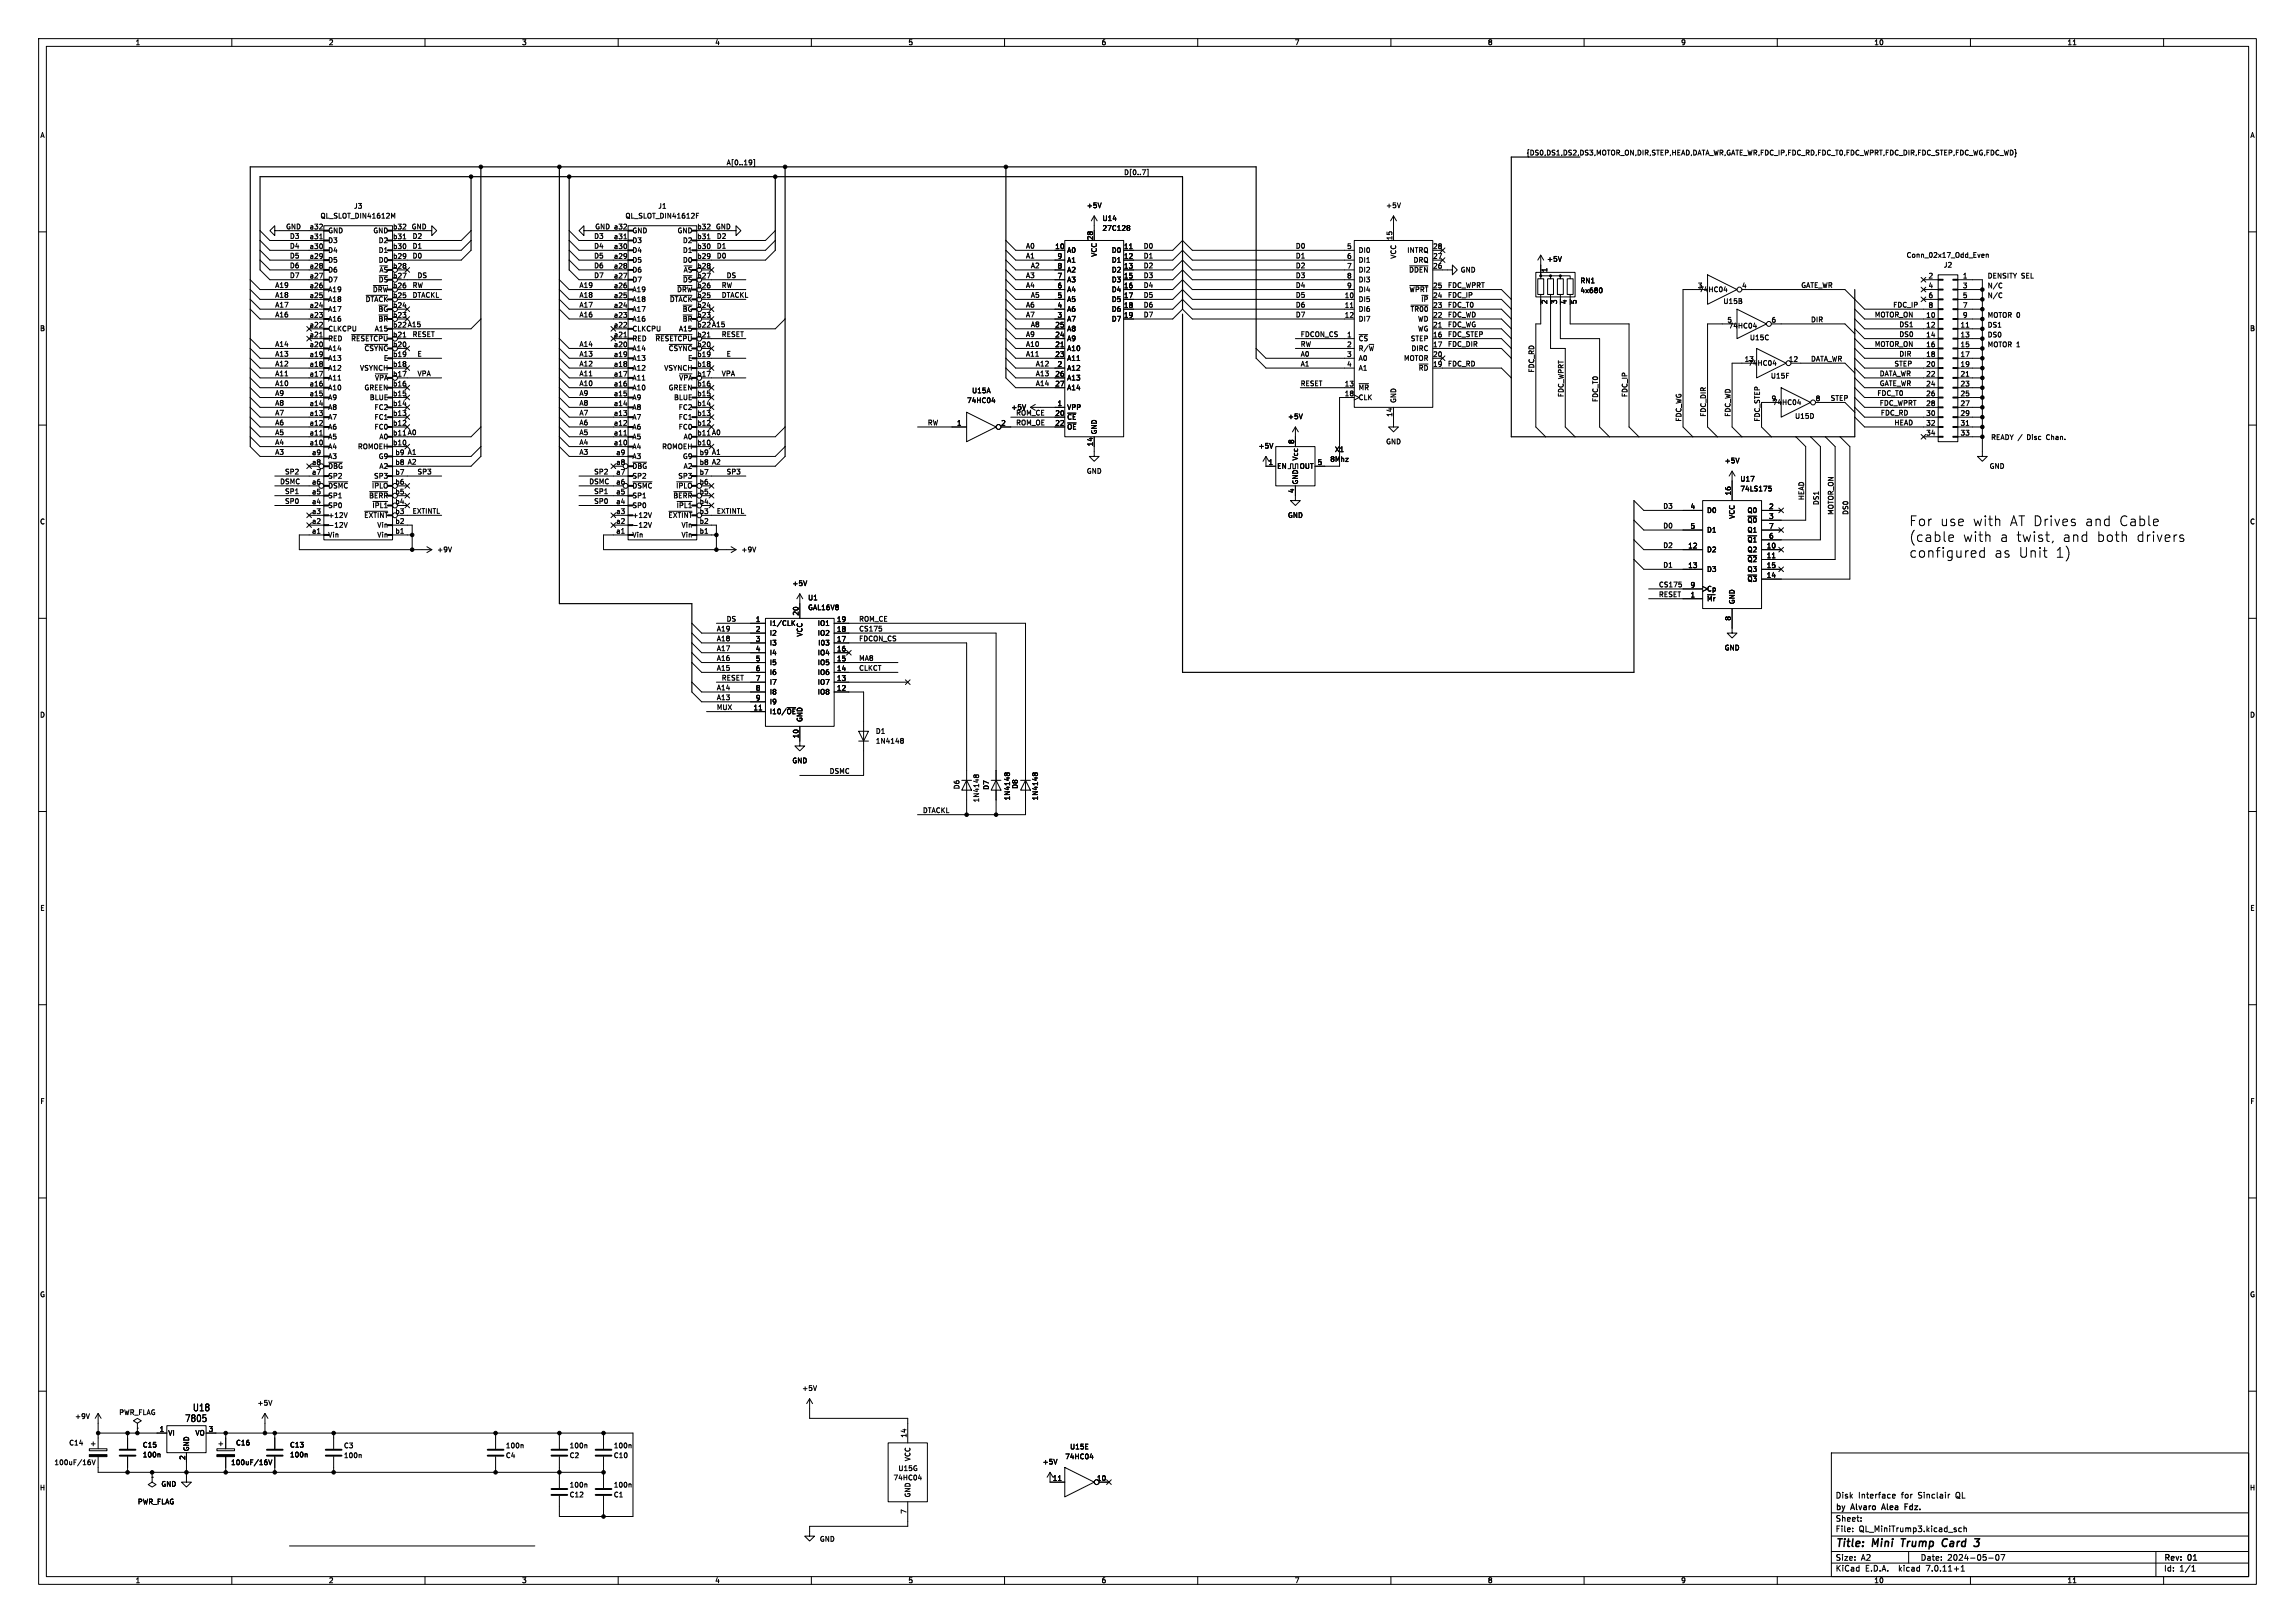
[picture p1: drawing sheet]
<svg xmlns="http://www.w3.org/2000/svg" width="594mm" height="420mm" viewBox="0 0 594 420" stroke-linecap="round" stroke-linejoin="round" font-family="sans-serif">
<defs><g id="words">
<g font-size="3.5">
<text x="494" y="136.4">For</text>
<text x="502" y="136.4">use</text>
<text x="510.4" y="136.4">with</text>
<text x="519.9" y="136.4">AT Drives</text>
<text x="539.3" y="136.4">and</text>
<text x="548" y="136.4">Cable</text>
<text x="494" y="140.4">(cable</text>
<text x="507.9" y="140.4">with</text>
<text x="517.4" y="140.4">a twist,</text>
<text x="533.5" y="140.4">and</text>
<text x="542.3" y="140.4">both</text>
<text x="552.5" y="140.4">drivers</text>
<text x="494" y="144.5">configured</text>
<text x="516" y="144.5">as</text>
<text x="522.2" y="144.5">Unit</text>
<text x="531.7" y="144.5">1)</text>
</g>
<g font-size="2.8">
<text x="475" y="400.9">Title:</text>
<text x="484.7" y="400.9">Mini</text>
<text x="493" y="400.9">Trump</text>
<text x="504.4" y="400.9">Card</text>
</g>
<g font-size="2.5">
<text x="49.8" y="365.4">U18</text>
<text x="47.8" y="368.2">7805</text>
</g>
<g font-size="2.1">
<text x="475" y="388">Disk</text>
<text x="480.9" y="388">Interface</text>
<text x="492.2" y="388">for</text>
<text x="496.6" y="388">Sinclair</text>
<text x="506.5" y="388">QL</text>
<text x="475" y="394">Sheet:</text>
<text x="475" y="391.2">by</text>
<text x="479.2" y="391.2">Alvaro</text>
<text x="487.8" y="391.2">Alea</text>
<text x="494.3" y="391.2">Fdz.</text>
<text x="475" y="396.7">File:</text>
<text x="481.1" y="396.7">QL_MiniTrump3.kicad_sch</text>
<text x="475" y="406.9">KiCad</text>
<text x="475" y="404.1">Size:</text>
<text x="481.7" y="404.1">A2</text>
<text x="482.7" y="406.9">E.D.A.</text>
<text x="491.6" y="406.9">kicad</text>
<text x="497" y="404.1">Date:</text>
<text x="498.8" y="406.9">7.0.11+1</text>
<text x="504" y="404.1">2024-05-07</text>
<text x="560" y="404.3">Rev:</text>
<text x="560" y="406.9">Id:</text>
<text x="564.1" y="406.9">1/1</text>
<text x="566.4" y="404.3">01</text>
</g>
<g font-size="1.8">
<text x="35" y="11.9">1</text>
<text x="85" y="11.9">2</text>
<text x="135" y="11.9">3</text>
<text x="185" y="11.9">4</text>
<text x="235" y="11.9">5</text>
<text x="285" y="11.9">6</text>
<text x="335" y="11.9">7</text>
<text x="385" y="11.9">8</text>
<text x="435" y="11.9">9</text>
<text x="485" y="11.9">10</text>
<text x="535" y="11.9">11</text>
<text x="10.3" y="35.9">A</text>
<text x="582.3" y="35.9">A</text>
<text x="395" y="40.3">{DS0,DS1,DS2,DS3,MOTOR_ON,DIR,STEP,HEAD,DATA_WR,GATE_WR,FDC_IP,FDC_RD,FDC_T0,FDC_WPRT,FDC_DIR,FDC_STEP,FDC_WG,FDC_WD}</text>
<text x="188" y="42.8">A[0..19]</text>
<text x="290.8" y="45.4">D[0..7]</text>
<text x="73.9" y="59.5">GND</text>
<text x="80" y="59.4">a32</text>
<text x="82.8" y="56.7">QL_SLOT_DIN41612M</text>
<text x="91.5" y="54.2">J3</text>
<text x="101.6" y="59.4">b32</text>
<text x="106.4" y="59.5">GND</text>
<text x="153.9" y="59.5">GND a32</text>
<text x="161.8" y="56.7">QL_SLOT_DIN41612F</text>
<text x="170.3" y="54.2">J1</text>
<text x="180.4" y="59.4">b32</text>
<text x="185.2" y="59.5">GND</text>
<text x="281.2" y="54.1">+5V</text>
<text x="285.2" y="57.4">U14</text>
<text x="285.2" y="59.9">27C128</text>
<text x="358.6" y="54.1">+5V</text>
<text x="74.9" y="64.4">D4</text>
<text x="74.9" y="61.9">D3</text>
<text x="80" y="64.5">a30</text>
<text x="80" y="62">a31</text>
<text x="84.8" y="65.6">D4</text>
<text x="84.8" y="63.1">D3</text>
<text x="84.8" y="60.6">GND</text>
<text x="96.5" y="60.6">GND</text>
<text x="97.9" y="65.6">D1</text>
<text x="97.9" y="63.1">D2</text>
<text x="101.6" y="64.5">b30</text>
<text x="101.6" y="62">b31</text>
<text x="106.7" y="64.4">D1</text>
<text x="106.7" y="61.9">D2</text>
<text x="153.7" y="61.9">D3</text>
<text x="153.7" y="64.4">D4</text>
<text x="158.8" y="64.5">a30</text>
<text x="158.8" y="62">a31</text>
<text x="163.6" y="65.6">D4</text>
<text x="163.6" y="63.1">D3</text>
<text x="163.6" y="60.6">GND</text>
<text x="175.3" y="60.6">GND</text>
<text x="176.6" y="65.6">D1</text>
<text x="176.6" y="63.1">D2</text>
<text x="180.4" y="64.5">b30</text>
<text x="180.4" y="62">b31</text>
<text x="185.4" y="61.9">D2</text>
<text x="185.4" y="64.4">D1</text>
<text x="265.4" y="64.4">A0</text>
<text x="273" y="64.5">10</text>
<text x="276.1" y="65.6">A0</text>
<text x="283" y="62.3" transform="rotate(-90 283 62.3)">28</text>
<text x="287.6" y="65.6">D0</text>
<text x="290.8" y="64.5">11</text>
<text x="295.9" y="64.4">D0</text>
<text x="335.3" y="64.4">D0</text>
<text x="348.5" y="64.5">5</text>
<text x="351.5" y="65.6">DI0</text>
<text x="360.4" y="62.3" transform="rotate(-90 360.4 62.3)">15</text>
<text x="364.1" y="65.6">INTRQ</text>
<text x="370.8" y="64.5">28</text>
<text x="74.9" y="67">D5</text>
<text x="74.9" y="69.5">D6</text>
<text x="80" y="69.6">a28</text>
<text x="80" y="67.1">a29</text>
<text x="84.8" y="70.7">D6</text>
<text x="84.8" y="68.2">D5</text>
<text x="97.9" y="68.2">D0</text>
<text x="98.1" y="70.7">~{AS}</text>
<text x="101.6" y="69.6">b28</text>
<text x="101.6" y="67.1">b29</text>
<text x="106.7" y="67">D0</text>
<text x="153.7" y="67">D5</text>
<text x="153.7" y="69.5">D6</text>
<text x="158.8" y="69.6">a28</text>
<text x="158.8" y="67.1">a29</text>
<text x="163.6" y="70.7">D6</text>
<text x="163.6" y="68.2">D5</text>
<text x="176.6" y="68.2">D0</text>
<text x="176.8" y="70.7">~{AS}</text>
<text x="180.4" y="69.6">b28</text>
<text x="180.4" y="67.1">b29</text>
<text x="185.4" y="67">D0</text>
<text x="265.4" y="67">A1</text>
<text x="266.7" y="69.5">A2</text>
<text x="273.6" y="69.6">8</text>
<text x="273.6" y="67.1">9</text>
<text x="276.1" y="70.7">A2</text>
<text x="276.1" y="68.2">A1</text>
<text x="284.1" y="66.6" transform="rotate(-90 284.1 66.6)">VCC</text>
<text x="287.6" y="68.2">D1</text>
<text x="287.6" y="70.7">D2</text>
<text x="290.8" y="67.1">12</text>
<text x="290.8" y="69.6">13</text>
<text x="295.9" y="67">D1</text>
<text x="295.9" y="69.5">D2</text>
<text x="335.3" y="69.5">D2</text>
<text x="335.3" y="67">D1</text>
<text x="348.5" y="67.1">6</text>
<text x="348.5" y="69.6">7</text>
<text x="351.5" y="68.2">DI1</text>
<text x="351.5" y="70.7">DI2</text>
<text x="361.5" y="67.1" transform="rotate(-90 361.5 67.1)">VCC</text>
<text x="364.6" y="70.7">~{DDEN}</text>
<text x="365.7" y="68.2">DRQ</text>
<text x="370.8" y="69.6">26</text>
<text x="370.8" y="67.1">27</text>
<text x="377.9" y="70.7">GND</text>
<text x="400.3" y="67.9">+5V</text>
<text x="400.8" y="70.6" transform="rotate(-90 400.8 70.6)">1</text>
<text x="493.4" y="66.9">Conn_02x17_Odd_Even</text>
<text x="503" y="69.4">J2</text>
<text x="71.1" y="77.1">A18</text>
<text x="71.1" y="74.6">A19</text>
<text x="74.9" y="72">D7</text>
<text x="80" y="77.2">a25</text>
<text x="80" y="74.7">a26</text>
<text x="80" y="72.1">a27</text>
<text x="84.8" y="75.8">A19</text>
<text x="84.8" y="73.3">D7</text>
<text x="96.4" y="75.8">~{DRW}</text>
<text x="97.9" y="73.3">~{DS}</text>
<text x="101.6" y="77.2">b25</text>
<text x="101.6" y="74.7">b26</text>
<text x="101.6" y="72.1">b27</text>
<text x="106.7" y="77.1">DTACKL</text>
<text x="106.7" y="74.6">RW</text>
<text x="107.9" y="72">DS</text>
<text x="149.9" y="74.6">A19</text>
<text x="149.9" y="77.1">A18</text>
<text x="153.7" y="72">D7</text>
<text x="158.8" y="77.2">a25</text>
<text x="158.8" y="74.7">a26</text>
<text x="158.8" y="72.1">a27</text>
<text x="163.6" y="75.8">A19</text>
<text x="163.6" y="73.3">D7</text>
<text x="175.1" y="75.8">~{DRW}</text>
<text x="176.6" y="73.3">~{DS}</text>
<text x="180.4" y="77.2">b25</text>
<text x="180.4" y="74.7">b26</text>
<text x="180.4" y="72.1">b27</text>
<text x="186.7" y="77.1">DTACKL</text>
<text x="186.7" y="74.6">RW</text>
<text x="188" y="72">DS</text>
<text x="265.4" y="74.6">A4</text>
<text x="265.4" y="72">A3</text>
<text x="266.7" y="77.1">A5</text>
<text x="273.6" y="77.2">5</text>
<text x="273.6" y="74.7">6</text>
<text x="273.6" y="72.1">7</text>
<text x="276.1" y="75.8">A4</text>
<text x="276.1" y="73.3">A3</text>
<text x="287.6" y="73.3">D3</text>
<text x="287.6" y="75.8">D4</text>
<text x="290.8" y="72.1">15</text>
<text x="290.8" y="74.7">16</text>
<text x="290.8" y="77.2">17</text>
<text x="295.9" y="77.1">D5</text>
<text x="295.9" y="72">D3</text>
<text x="295.9" y="74.6">D4</text>
<text x="335.3" y="72">D3</text>
<text x="335.3" y="74.6">D4</text>
<text x="335.3" y="77.1">D5</text>
<text x="347.9" y="77.2">10</text>
<text x="348.5" y="72.1">8</text>
<text x="348.5" y="74.7">9</text>
<text x="351.5" y="73.3">DI3</text>
<text x="351.5" y="75.8">DI4</text>
<text x="364.7" y="75.8">~{WPRT}</text>
<text x="370.8" y="77.2">24</text>
<text x="370.8" y="74.7">25</text>
<text x="374.6" y="77.1">FDC_IP</text>
<text x="374.6" y="74.6">FDC_WPRT</text>
<text x="409" y="73.5">RN1</text>
<text x="409" y="76">4x680</text>
<text x="439.3" y="74.7">3</text>
<text x="439.7" y="75.8">74HC04</text>
<text x="450.8" y="74.7">4</text>
<text x="466.1" y="74.6">GATE_WR</text>
<text x="499" y="72.1">2</text>
<text x="499" y="74.7">4</text>
<text x="499" y="77.2">6</text>
<text x="507.9" y="72.1">1</text>
<text x="507.9" y="74.7">3</text>
<text x="507.9" y="77.2">5</text>
<text x="514.3" y="72.1">DENSITY SEL</text>
<text x="514.3" y="74.7">N/C</text>
<text x="514.3" y="77.2">N/C</text>
<text x="71.1" y="79.7">A17</text>
<text x="71.1" y="82.2">A16</text>
<text x="80" y="82.3">a23</text>
<text x="80" y="79.8">a24</text>
<text x="84.8" y="83.4">A16</text>
<text x="84.8" y="80.9">A17</text>
<text x="84.8" y="78.3">A18</text>
<text x="94.5" y="78.3">~{DTACK}</text>
<text x="97.8" y="83.4">~{BR}</text>
<text x="97.8" y="80.9">~{BG}</text>
<text x="101.6" y="82.3">b23</text>
<text x="101.6" y="79.8">b24</text>
<text x="149.9" y="82.2">A16</text>
<text x="149.9" y="79.7">A17</text>
<text x="158.8" y="82.3">a23</text>
<text x="158.8" y="79.8">a24</text>
<text x="163.6" y="83.4">A16</text>
<text x="163.6" y="80.9">A17</text>
<text x="163.6" y="78.3">A18</text>
<text x="173.3" y="78.3">~{DTACK}</text>
<text x="176.6" y="83.4">~{BR}</text>
<text x="176.6" y="80.9">~{BG}</text>
<text x="180.4" y="82.3">b23</text>
<text x="180.4" y="79.8">b24</text>
<text x="265.4" y="79.7">A6</text>
<text x="265.4" y="82.2">A7</text>
<text x="273.6" y="82.3">3</text>
<text x="273.6" y="79.8">4</text>
<text x="276.1" y="83.4">A7</text>
<text x="276.1" y="80.9">A6</text>
<text x="276.1" y="78.3">A5</text>
<text x="287.6" y="78.3">D5</text>
<text x="287.6" y="80.9">D6</text>
<text x="287.6" y="83.4">D7</text>
<text x="290.8" y="79.8">18</text>
<text x="290.8" y="82.3">19</text>
<text x="295.9" y="79.7">D6</text>
<text x="295.9" y="82.2">D7</text>
<text x="335.3" y="82.2">D7</text>
<text x="335.3" y="79.7">D6</text>
<text x="347.9" y="79.8">11</text>
<text x="347.9" y="82.3">12</text>
<text x="351.5" y="78.3">DI5</text>
<text x="351.5" y="80.9">DI6</text>
<text x="351.5" y="83.4">DI7</text>
<text x="365" y="80.9">~{TR00}</text>
<text x="366.9" y="83.4">WD</text>
<text x="367.7" y="78.3">~{IP}</text>
<text x="370.8" y="82.3">22</text>
<text x="370.8" y="79.8">23</text>
<text x="374.6" y="82.2">FDC_WD</text>
<text x="374.6" y="79.7">FDC_T0</text>
<text x="400.8" y="78.8" transform="rotate(-90 400.8 78.8)">2</text>
<text x="403.3" y="78.8" transform="rotate(-90 403.3 78.8)">3</text>
<text x="405.8" y="78.8" transform="rotate(-90 405.8 78.8)">4</text>
<text x="408.4" y="78.8" transform="rotate(-90 408.4 78.8)">5</text>
<text x="446" y="78.8">U15B</text>
<text x="447" y="83.6">5</text>
<text x="458.4" y="83.6">6</text>
<text x="468.6" y="83.5">DIR</text>
<text x="485.1" y="82.2">MOTOR_ON</text>
<text x="489.9" y="79.7">FDC_IP</text>
<text x="498.4" y="82.3">10</text>
<text x="499" y="79.8">8</text>
<text x="507.9" y="79.8">7</text>
<text x="507.9" y="82.3">9</text>
<text x="514.3" y="82.3">MOTOR 0</text>
<text x="10.3" y="85.9">B</text>
<text x="71.1" y="89.8">A14</text>
<text x="80" y="89.9">a20</text>
<text x="80" y="87.4">a21</text>
<text x="80" y="84.8">a22</text>
<text x="84.8" y="88.5">RED</text>
<text x="84.8" y="86">CLKCPU</text>
<text x="90.8" y="88.5">~{RESETCPU}</text>
<text x="96.9" y="86">A15</text>
<text x="101.6" y="89.9">b20</text>
<text x="101.6" y="87.4">b21</text>
<text x="101.6" y="84.8">b22 A15</text>
<text x="106.7" y="87.3">RESET</text>
<text x="149.9" y="89.8">A14</text>
<text x="158.8" y="89.9">a20</text>
<text x="158.8" y="87.4">a21</text>
<text x="158.8" y="84.8">a22</text>
<text x="163.6" y="88.5">RED</text>
<text x="163.6" y="86">CLKCPU</text>
<text x="169.5" y="88.5">~{RESETCPU}</text>
<text x="175.6" y="86">A15</text>
<text x="180.4" y="89.9">b20</text>
<text x="180.4" y="87.4">b21</text>
<text x="180.4" y="84.8">b22 A15</text>
<text x="186.7" y="87.3">RESET</text>
<text x="265.4" y="87.3">A9</text>
<text x="265.4" y="89.8">A10</text>
<text x="266.7" y="84.7">A8</text>
<text x="273" y="89.9">21</text>
<text x="273" y="87.4">24</text>
<text x="273" y="84.8">25</text>
<text x="276.1" y="88.5">A9</text>
<text x="276.1" y="86">A8</text>
<text x="336.5" y="87.3">FDCON_CS</text>
<text x="336.5" y="89.8">RW</text>
<text x="348.5" y="87.4">1</text>
<text x="348.5" y="89.9">2</text>
<text x="351.5" y="88.5">~{CS}</text>
<text x="365" y="88.5">STEP</text>
<text x="366.9" y="86">WG</text>
<text x="370.8" y="87.4">16</text>
<text x="370.8" y="89.9">17</text>
<text x="370.8" y="84.8">21</text>
<text x="374.6" y="87.3">FDC_STEP</text>
<text x="374.6" y="84.7">FDC_WG</text>
<text x="374.6" y="89.8">FDC_DIR</text>
<text x="447.3" y="85.2">74HC04</text>
<text x="452.8" y="88.2">U15C</text>
<text x="485.1" y="89.8">MOTOR_ON</text>
<text x="491.5" y="87.3">DS0</text>
<text x="491.5" y="84.7">DS1</text>
<text x="498.4" y="84.8">12</text>
<text x="498.4" y="87.4">14</text>
<text x="498.4" y="89.9">16</text>
<text x="507.3" y="84.8">11</text>
<text x="507.3" y="87.4">13</text>
<text x="507.3" y="89.9">15</text>
<text x="514.3" y="89.9">MOTOR 1</text>
<text x="514.3" y="87.4">DS0</text>
<text x="514.3" y="84.8">DS1</text>
<text x="582.3" y="85.9">B</text>
<text x="71.1" y="94.9">A12</text>
<text x="71.1" y="92.4">A13</text>
<text x="80" y="95">a18</text>
<text x="80" y="92.5">a19</text>
<text x="84.8" y="93.6">A13</text>
<text x="84.8" y="91">A14</text>
<text x="94.2" y="91">~{CSYNC}</text>
<text x="99.2" y="93.6">E</text>
<text x="101.6" y="95">b18</text>
<text x="101.6" y="92.5">b19</text>
<text x="107.9" y="92.4">E</text>
<text x="149.9" y="94.9">A12</text>
<text x="149.9" y="92.4">A13</text>
<text x="158.8" y="95">a18</text>
<text x="158.8" y="92.5">a19</text>
<text x="163.6" y="93.6">A13</text>
<text x="163.6" y="91">A14</text>
<text x="173" y="91">~{CSYNC}</text>
<text x="178" y="93.6">E</text>
<text x="180.4" y="95">b18</text>
<text x="180.4" y="92.5">b19</text>
<text x="188" y="92.4">E</text>
<text x="265.4" y="92.4">A11</text>
<text x="268" y="94.9">A12</text>
<text x="273" y="92.5">23</text>
<text x="273.6" y="95">2</text>
<text x="276.1" y="91">A10</text>
<text x="276.1" y="93.6">A11</text>
<text x="348.5" y="92.5">3</text>
<text x="348.5" y="95">4</text>
<text x="351.5" y="91">R/~{W}</text>
<text x="351.5" y="93.6">A0</text>
<text x="363.3" y="93.6">MOTOR</text>
<text x="365.2" y="91">DIRC</text>
<text x="370.8" y="95">19</text>
<text x="370.8" y="92.5">20</text>
<text x="374.6" y="94.9">FDC_RD</text>
<text x="451.4" y="93.7">13</text>
<text x="452.4" y="94.8">74HC04</text>
<text x="462.9" y="93.7">12</text>
<text x="468.6" y="93.6">DATA_WR</text>
<text x="490.2" y="94.9">STEP</text>
<text x="491.5" y="92.4">DIR</text>
<text x="498.4" y="92.5">18</text>
<text x="498.4" y="95">20</text>
<text x="507.3" y="92.5">17</text>
<text x="507.3" y="95">19</text>
<text x="71.1" y="97.4">A11</text>
<text x="71.1" y="100">A10</text>
<text x="80" y="100.1">a16</text>
<text x="80" y="97.5">a17</text>
<text x="84.8" y="101.2">A10</text>
<text x="84.8" y="98.7">A11</text>
<text x="84.8" y="96.1">A12</text>
<text x="93.1" y="96.1">VSYNCH</text>
<text x="94.2" y="101.2">GREEN</text>
<text x="96.9" y="98.7">~{VPA}</text>
<text x="101.6" y="100.1">b16</text>
<text x="101.6" y="97.5">b17</text>
<text x="107.9" y="97.4">VPA</text>
<text x="149.9" y="97.4">A11</text>
<text x="149.9" y="100">A10</text>
<text x="158.8" y="100.1">a16</text>
<text x="158.8" y="97.5">a17</text>
<text x="163.6" y="101.2">A10</text>
<text x="163.6" y="98.7">A11</text>
<text x="163.6" y="96.1">A12</text>
<text x="171.8" y="96.1">VSYNCH</text>
<text x="173" y="101.2">GREEN</text>
<text x="175.7" y="98.7">~{VPA}</text>
<text x="180.4" y="100.1">b16</text>
<text x="180.4" y="97.5">b17</text>
<text x="186.7" y="97.4">VPA</text>
<text x="251.5" y="102">U15A</text>
<text x="268" y="97.4">A13</text>
<text x="268" y="100">A14</text>
<text x="273" y="97.5">26</text>
<text x="273" y="100.1">27</text>
<text x="276.1" y="96.1">A12</text>
<text x="276.1" y="98.7">A13</text>
<text x="276.1" y="101.2">A14</text>
<text x="347.9" y="100.1">13</text>
<text x="351.5" y="101.2">~{MR}</text>
<text x="351.5" y="96.1">A1</text>
<text x="367.1" y="96.1">~{RD}</text>
<text x="397.2" y="96.5" transform="rotate(-90 397.2 96.5)">FDC_RD</text>
<text x="458.2" y="98.1">U15F</text>
<text x="486.4" y="97.4">DATA_WR</text>
<text x="486.4" y="100">GATE_WR</text>
<text x="498.4" y="97.5">22</text>
<text x="498.4" y="100.1">24</text>
<text x="507.3" y="97.5">21</text>
<text x="507.3" y="100.1">23</text>
<text x="71.1" y="107.6">A7</text>
<text x="71.1" y="102.5">A9</text>
<text x="71.1" y="105.1">A8</text>
<text x="80" y="107.7">a13</text>
<text x="80" y="105.2">a14</text>
<text x="80" y="102.6">a15</text>
<text x="84.8" y="106.3">A8</text>
<text x="84.8" y="103.7">A9</text>
<text x="95.6" y="103.7">BLUE</text>
<text x="96.8" y="106.3">FC2</text>
<text x="101.6" y="107.7">b13</text>
<text x="101.6" y="105.2">b14</text>
<text x="101.6" y="102.6">b15</text>
<text x="149.9" y="105.1">A8</text>
<text x="149.9" y="107.6">A7</text>
<text x="149.9" y="102.5">A9</text>
<text x="158.8" y="107.7">a13</text>
<text x="158.8" y="105.2">a14</text>
<text x="158.8" y="102.6">a15</text>
<text x="163.6" y="106.3">A8</text>
<text x="163.6" y="103.7">A9</text>
<text x="174.3" y="103.7">BLUE</text>
<text x="175.6" y="106.3">FC2</text>
<text x="180.4" y="107.7">b13</text>
<text x="180.4" y="105.2">b14</text>
<text x="180.4" y="102.6">b15</text>
<text x="250.2" y="104.5">74HC04</text>
<text x="261.6" y="106.3">+5V</text>
<text x="262.9" y="107.6">ROM_CE</text>
<text x="273" y="107.7">20</text>
<text x="273.6" y="105.2">1</text>
<text x="276.1" y="106.3">VPP</text>
<text x="347.9" y="102.6">18</text>
<text x="351.5" y="103.7">CLK</text>
<text x="360.4" y="108" transform="rotate(-90 360.4 108)">14</text>
<text x="361.5" y="104.4" transform="rotate(-90 361.5 104.4)">GND</text>
<text x="404.8" y="102.9" transform="rotate(-90 404.8 102.9)">FDC_WPRT</text>
<text x="413.7" y="104.1" transform="rotate(-90 413.7 104.1)">FDC_T0</text>
<text x="421.3" y="102.9" transform="rotate(-90 421.3 102.9)">FDC_IP</text>
<text x="441.6" y="108" transform="rotate(-90 441.6 108)">FDC_DIR</text>
<text x="448" y="108" transform="rotate(-90 448 108)">FDC_WD</text>
<text x="458.4" y="103.9">9</text>
<text x="458.7" y="105">74HC04</text>
<text x="469.8" y="103.9">8</text>
<text x="473.7" y="103.8">STEP</text>
<text x="485.8" y="102.5">FDC_T0</text>
<text x="486.4" y="105.1">FDC_WPRT</text>
<text x="486.7" y="107.6">FDC_RD</text>
<text x="498.4" y="102.6">26</text>
<text x="498.4" y="105.2">28</text>
<text x="498.4" y="107.7">30</text>
<text x="507.3" y="102.6">25</text>
<text x="507.3" y="105.2">27</text>
<text x="507.3" y="107.7">29</text>
<text x="71.1" y="112.7">A5</text>
<text x="71.1" y="110.1">A6</text>
<text x="80" y="112.8">a11</text>
<text x="80" y="110.2">a12</text>
<text x="84.8" y="113.9">A5</text>
<text x="84.8" y="111.4">A6</text>
<text x="84.8" y="108.8">A7</text>
<text x="96.8" y="111.4">FC0</text>
<text x="96.8" y="108.8">FC1</text>
<text x="98.1" y="113.9">A0</text>
<text x="101.6" y="112.8">b11 A0</text>
<text x="101.6" y="110.2">b12</text>
<text x="149.9" y="110.1">A6</text>
<text x="149.9" y="112.7">A5</text>
<text x="158.8" y="112.8">a11</text>
<text x="158.8" y="110.2">a12</text>
<text x="163.6" y="113.9">A5</text>
<text x="163.6" y="111.4">A6</text>
<text x="163.6" y="108.8">A7</text>
<text x="175.6" y="111.4">FC0</text>
<text x="175.6" y="108.8">FC1</text>
<text x="176.8" y="113.9">A0</text>
<text x="180.4" y="112.8">b11 A0</text>
<text x="180.4" y="110.2">b12</text>
<text x="240" y="110.1">RW</text>
<text x="247.6" y="110.2">1</text>
<text x="259" y="110.2">2</text>
<text x="262.9" y="110.1">ROM_OE</text>
<text x="273" y="110.2">22</text>
<text x="276.1" y="108.8">~{CE}</text>
<text x="276.1" y="111.4">~{OE}</text>
<text x="284.1" y="112.5" transform="rotate(-90 284.1 112.5)">GND</text>
<text x="333.2" y="108.7">+5V</text>
<text x="435.3" y="109.2" transform="rotate(-90 435.3 109.2)">FDC_WG</text>
<text x="455.6" y="109.2" transform="rotate(-90 455.6 109.2)">FDC_STEP</text>
<text x="464.5" y="108.6">U15D</text>
<text x="490.2" y="110.1">HEAD</text>
<text x="498.4" y="110.2">32</text>
<text x="498.4" y="112.8">34</text>
<text x="507.3" y="110.2">31</text>
<text x="507.3" y="112.8">33</text>
<text x="515.2" y="113.9">READY /</text>
<text x="524.8" y="113.9">Disc</text>
<text x="529.9" y="113.9">Chan.</text>
<text x="71.1" y="115.2">A4</text>
<text x="71.1" y="117.8">A3</text>
<text x="80" y="115.3">a10</text>
<text x="80.6" y="117.9">a9</text>
<text x="84.8" y="116.4">A4</text>
<text x="84.8" y="119">A3</text>
<text x="92.5" y="116.4">ROMOEH</text>
<text x="97.9" y="119">G9</text>
<text x="101.6" y="115.3">b10</text>
<text x="102.2" y="117.9">b9 A1</text>
<text x="149.9" y="117.8">A3</text>
<text x="149.9" y="115.2">A4</text>
<text x="158.8" y="115.3">a10</text>
<text x="159.4" y="117.9">a9</text>
<text x="163.6" y="116.4">A4</text>
<text x="163.6" y="119">A3</text>
<text x="171.3" y="116.4">ROMOEH</text>
<text x="176.6" y="119">G9</text>
<text x="180.4" y="115.3">b10</text>
<text x="181" y="117.9">b9 A1</text>
<text x="283" y="115.6" transform="rotate(-90 283 115.6)">14</text>
<text x="325.6" y="116.3">+5V</text>
<text x="335" y="115" transform="rotate(-90 335 115)">8</text>
<text x="336.1" y="119.3" transform="rotate(-90 336.1 119.3)">Vcc</text>
<text x="344.2" y="119.7">8Mhz</text>
<text x="345.4" y="117.2">X1</text>
<text x="358.6" y="115.2">GND</text>
<text x="72.4" y="125.4">DSMC</text>
<text x="73.7" y="122.8">SP2</text>
<text x="80.6" y="125.5">a6</text>
<text x="80.6" y="122.9">a7</text>
<text x="80.6" y="120.4">a8</text>
<text x="84.8" y="124.1">SP2</text>
<text x="84.8" y="121.5">~{DBG}</text>
<text x="96.7" y="124.1">SP3</text>
<text x="98.1" y="121.5">A2</text>
<text x="102.2" y="125.5">b6</text>
<text x="102.2" y="122.9">b7</text>
<text x="102.2" y="120.4">b8 A2</text>
<text x="107.9" y="122.8">SP3</text>
<text x="152.4" y="125.4">DSMC</text>
<text x="153.7" y="122.8">SP2</text>
<text x="159.4" y="125.5">a6</text>
<text x="159.4" y="122.9">a7</text>
<text x="159.4" y="120.4">a8</text>
<text x="163.6" y="124.1">SP2</text>
<text x="163.6" y="121.5">~{DBG}</text>
<text x="175.4" y="124.1">SP3</text>
<text x="176.8" y="121.5">A2</text>
<text x="181" y="125.5">b6</text>
<text x="181" y="122.9">b7</text>
<text x="181" y="120.4">b8 A2</text>
<text x="188" y="122.8">SP3</text>
<text x="281.2" y="122.8">GND</text>
<text x="328.2" y="120.4">1</text>
<text x="330.5" y="121.5">EN</text>
<text x="336.1" y="125.5" transform="rotate(-90 336.1 125.5)">GND</text>
<text x="336.3" y="121.5">OUT</text>
<text x="340.9" y="120.4">5</text>
<text x="446.3" y="120.1">+5V</text>
<text x="450.3" y="124.8">U17</text>
<text x="514.9" y="121.5">GND</text>
<text x="73.7" y="130.5">SP0</text>
<text x="73.7" y="127.9">SP1</text>
<text x="80.6" y="130.6">a4</text>
<text x="80.6" y="128">a5</text>
<text x="84.8" y="131.7">SP0</text>
<text x="84.8" y="129.1">SP1</text>
<text x="84.8" y="126.6">~{DSMC}</text>
<text x="95.4" y="129.1">~{BERR}</text>
<text x="96.1" y="126.6">~{IPLO}</text>
<text x="96.3" y="131.7">~{IPL1}</text>
<text x="102.2" y="130.6">b4</text>
<text x="102.2" y="128">b5</text>
<text x="153.7" y="130.5">SP0</text>
<text x="153.7" y="127.9">SP1</text>
<text x="159.4" y="130.6">a4</text>
<text x="159.4" y="128">a5</text>
<text x="163.6" y="131.7">SP0</text>
<text x="163.6" y="129.1">SP1</text>
<text x="163.6" y="126.6">~{DSMC}</text>
<text x="174.2" y="129.1">~{BERR}</text>
<text x="174.9" y="126.6">~{IPLO}</text>
<text x="175" y="131.7">~{IPL1}</text>
<text x="181" y="130.6">b4</text>
<text x="181" y="128">b5</text>
<text x="335" y="127.7" transform="rotate(-90 335 127.7)">4</text>
<text x="430.4" y="131.7">D3</text>
<text x="437.4" y="131.8">4</text>
<text x="448.1" y="128.3" transform="rotate(-90 448.1 128.3)">16</text>
<text x="450.3" y="127.4">74LS175</text>
<text x="457.8" y="131.8">2</text>
<text x="467" y="129.5" transform="rotate(-90 467 129.5)">HEAD</text>
<text x="470.8" y="130.8" transform="rotate(-90 470.8 130.8)">DS1</text>
<text x="10.3" y="135.9">C</text>
<text x="80.6" y="135.6">a2</text>
<text x="80.6" y="133.1">a3</text>
<text x="84.8" y="136.8">-12V</text>
<text x="84.8" y="134.2">+12V</text>
<text x="94.2" y="134.2">~{EXTINT}</text>
<text x="97.5" y="136.8">Vin</text>
<text x="102.2" y="135.6">b2</text>
<text x="102.2" y="133.1">b3</text>
<text x="159.4" y="135.6">a2</text>
<text x="159.4" y="133.1">a3</text>
<text x="163.6" y="136.8">-12V</text>
<text x="163.6" y="134.2">+12V</text>
<text x="172.9" y="134.2">~{EXTINT}</text>
<text x="176.3" y="136.8">Vin</text>
<text x="181" y="135.6">b2</text>
<text x="181" y="133.1">b3</text>
<text x="333.2" y="134.2">GND</text>
<text x="430.4" y="136.8">D0</text>
<text x="437.4" y="136.9">5</text>
<text x="441.7" y="132.9">D0</text>
<text x="449.2" y="134.4" transform="rotate(-90 449.2 134.4)">VCC</text>
<text x="452.2" y="132.9">Q0</text>
<text x="452.2" y="135.5">~{Q0}</text>
<text x="457.8" y="134.4">3</text>
<text x="457.8" y="136.9">7</text>
<text x="474.6" y="133.4" transform="rotate(-90 474.6 133.4)">MOTOR_ON</text>
<text x="478.4" y="133.4" transform="rotate(-90 478.4 133.4)">DS0</text>
<text x="582.3" y="135.9">C</text>
<text x="80.6" y="138.2">a1</text>
<text x="84.8" y="139.3">Vin</text>
<text x="97.5" y="139.3">Vin</text>
<text x="102.2" y="138.2">b1</text>
<text x="113" y="143.1">+9V</text>
<text x="159.4" y="138.2">a1</text>
<text x="163.6" y="139.3">Vin</text>
<text x="176.3" y="139.3">Vin</text>
<text x="181" y="138.2">b1</text>
<text x="191.8" y="143.1">+9V</text>
<text x="430.4" y="141.9">D2</text>
<text x="436.8" y="142">12</text>
<text x="441.7" y="143.1">D2</text>
<text x="441.7" y="138">D1</text>
<text x="452.2" y="143.1">Q2</text>
<text x="452.2" y="140.6">~{Q1}</text>
<text x="452.2" y="138">Q1</text>
<text x="457.2" y="142">10</text>
<text x="457.8" y="139.4">6</text>
<text x="430.4" y="147">D1</text>
<text x="436.8" y="147.1">13</text>
<text x="441.7" y="148.2">D3</text>
<text x="452.2" y="145.6">~{Q2}</text>
<text x="452.2" y="148.2">Q3</text>
<text x="457.2" y="144.5">11</text>
<text x="457.2" y="149.6">14</text>
<text x="457.2" y="147.1">15</text>
<text x="205" y="151.8">+5V</text>
<text x="209" y="155.5">U1</text>
<text x="429.3" y="152">CS175</text>
<text x="429.3" y="154.6">RESET</text>
<text x="437.4" y="154.7">1</text>
<text x="437.4" y="152.1">9</text>
<text x="441.7" y="155.8">~{Mr}</text>
<text x="441.7" y="153.3">Cp</text>
<text x="452.2" y="150.7">~{Q3}</text>
<text x="188" y="160.9">DS</text>
<text x="195.5" y="161">1</text>
<text x="206.8" y="159.4" transform="rotate(-90 206.8 159.4)">20</text>
<text x="209" y="158.1">GAL16V8</text>
<text x="216.5" y="161">19</text>
<text x="222.2" y="160.9">ROM_CE</text>
<text x="448.1" y="160.7" transform="rotate(-90 448.1 160.7)">8</text>
<text x="449.2" y="156.5" transform="rotate(-90 449.2 156.5)">GND</text>
<text x="185.4" y="166">A18</text>
<text x="185.4" y="163.5">A19</text>
<text x="195.5" y="163.6">2</text>
<text x="195.5" y="166.1">3</text>
<text x="199.1" y="162.2">I1/CLK</text>
<text x="199.1" y="164.7">I2</text>
<text x="199.1" y="167.2">I3</text>
<text x="207.9" y="164.9" transform="rotate(-90 207.9 164.9)">VCC</text>
<text x="211.5" y="164.7">IO2</text>
<text x="211.5" y="162.2">IO1</text>
<text x="211.7" y="167.2">I03</text>
<text x="216.5" y="166.1">17</text>
<text x="216.5" y="163.6">18</text>
<text x="222.2" y="163.5">CS175</text>
<text x="222.2" y="166">FDCON_CS</text>
<text x="185.4" y="171.1">A16</text>
<text x="185.4" y="168.6">A17</text>
<text x="185.4" y="173.6">A15</text>
<text x="195.5" y="168.7">4</text>
<text x="195.5" y="171.2">5</text>
<text x="195.5" y="173.7">6</text>
<text x="199.1" y="169.8">I4</text>
<text x="199.1" y="172.3">I5</text>
<text x="211.5" y="172.3">IO5</text>
<text x="211.5" y="169.8">IO4</text>
<text x="216.5" y="173.7">14</text>
<text x="216.5" y="171.2">15</text>
<text x="216.5" y="168.7">16</text>
<text x="222.2" y="171.1">MA8</text>
<text x="222.2" y="173.6">CLKCT</text>
<text x="446.3" y="168.5">GND</text>
<text x="185.4" y="178.7">A14</text>
<text x="186.7" y="176.2">RESET</text>
<text x="195.5" y="176.3">7</text>
<text x="195.5" y="178.8">8</text>
<text x="199.1" y="174.9">I6</text>
<text x="199.1" y="177.4">I7</text>
<text x="199.1" y="179.9">I8</text>
<text x="211.5" y="179.9">IO8</text>
<text x="211.5" y="177.4">IO7</text>
<text x="211.5" y="174.9">IO6</text>
<text x="216.5" y="178.8">12</text>
<text x="216.5" y="176.3">13</text>
<text x="10.3" y="185.9">D</text>
<text x="185.4" y="183.8">MUX</text>
<text x="185.4" y="181.3">A13</text>
<text x="194.9" y="183.9">11</text>
<text x="195.5" y="181.4">9</text>
<text x="199.1" y="185">I10/~{OE}</text>
<text x="199.1" y="182.5">I9</text>
<text x="582.3" y="185.9">D</text>
<text x="206.8" y="191.2" transform="rotate(-90 206.8 191.2)">10</text>
<text x="207.9" y="186.9" transform="rotate(-90 207.9 186.9)">GND</text>
<text x="226.6" y="190.1">D1</text>
<text x="205" y="197.7">GND</text>
<text x="226.6" y="192.6">1N4148</text>
<text x="214.6" y="200.3">DSMC</text>
<text x="248.5" y="204.4" transform="rotate(-90 248.5 204.4)">D6</text>
<text x="253.6" y="207.7" transform="rotate(-90 253.6 207.7)">1N4148</text>
<text x="256.1" y="204.5" transform="rotate(-90 256.1 204.5)">D7</text>
<text x="261.6" y="207.2" transform="rotate(-90 261.6 207.2)">1N4148</text>
<text x="263.6" y="204.2" transform="rotate(-90 263.6 204.2)">D8</text>
<text x="268.8" y="207.2" transform="rotate(-90 268.8 207.2)">1N4148</text>
<text x="238.8" y="210.5">DTACKL</text>
<text x="10.3" y="235.9">E</text>
<text x="582.3" y="235.9">E</text>
<text x="10.3" y="285.9">F</text>
<text x="582.3" y="285.9">F</text>
<text x="10.3" y="335.9">G</text>
<text x="582.3" y="335.9">G</text>
<text x="66.5" y="363.9">+5V</text>
<text x="207.5" y="360.1">+5V</text>
<text x="19.3" y="367.4">+9V</text>
<text x="30.7" y="366.4">PWR_FLAG</text>
<text x="41.2" y="370.6">1</text>
<text x="43.4" y="371.7">VI</text>
<text x="50.5" y="371.7">VO</text>
<text x="53.9" y="370.6">3</text>
<text x="17.8" y="374.2">C14</text>
<text x="36.8" y="377.3">100n</text>
<text x="36.8" y="374.8">C15</text>
<text x="48" y="377.9" transform="rotate(-90 48 377.9)">2</text>
<text x="49.1" y="375.7" transform="rotate(-90 49.1 375.7)">GND</text>
<text x="61" y="374.2">C16</text>
<text x="74.9" y="377.3">100n</text>
<text x="74.9" y="374.8">C13</text>
<text x="88.9" y="375">C3</text>
<text x="88.9" y="377.5">100n</text>
<text x="130.8" y="377.5">C4</text>
<text x="130.8" y="375">100n</text>
<text x="147.3" y="377.5">C2</text>
<text x="147.3" y="375">100n</text>
<text x="158.8" y="375">100n</text>
<text x="158.8" y="377.5">C10</text>
<text x="234.7" y="372.2" transform="rotate(-90 234.7 372.2)">14</text>
<text x="275.6" y="377.8">74HC04</text>
<text x="276.8" y="375.3">U15E</text>
<text x="14" y="379.3">100uF/16V</text>
<text x="59.7" y="379.3">100uF/16V</text>
<text x="231.1" y="383.3">74HC04</text>
<text x="232.4" y="380.8">U15G</text>
<text x="235.8" y="378.2" transform="rotate(-90 235.8 378.2)">VCC</text>
<text x="269.7" y="379.2">+5V</text>
<text x="272.4" y="383.3">11</text>
<text x="283.8" y="383.3">10</text>
<text x="10.2" y="385.9">H</text>
<text x="35.6" y="389.5">PWR_FLAG</text>
<text x="41.7" y="384.9">GND</text>
<text x="147.3" y="385.1">100n</text>
<text x="147.3" y="387.7">C12</text>
<text x="158.8" y="387.7">C1</text>
<text x="158.8" y="385.1">100n</text>
<text x="235.8" y="387.6" transform="rotate(-90 235.8 387.6)">GND</text>
<text x="582.2" y="385.9">H</text>
<text x="234.7" y="391.9" transform="rotate(-90 234.7 391.9)">7</text>
<text x="212.1" y="399.1">GND</text>
<text x="35" y="409.9">1</text>
<text x="85" y="409.9">2</text>
<text x="135" y="409.9">3</text>
<text x="185" y="409.9">4</text>
<text x="235" y="409.9">5</text>
<text x="285" y="409.9">6</text>
<text x="335" y="409.9">7</text>
<text x="385" y="409.9">8</text>
<text x="435" y="409.9">9</text>
<text x="485" y="409.9">10</text>
<text x="535" y="409.9">11</text>
</g>
<g font-size="1.7">
<text x="336.5" y="94.9">A1</text>
<text x="336.5" y="92.4">A0</text>
<text x="336.5" y="100">RESET</text>
<text x="106.7" y="133">EXTINTL</text>
<text x="185.4" y="133">EXTINTL</text>
</g>
</g></defs>
<g fill="none" stroke="#000" stroke-width=".26">
<path d="M10 10h574v400h-574zM12 12h570v396h-570zM60 10v2M110 10v2M160 10v2M210 10v2M260 10v2M310 10v2M360 10v2M410 10v2M460 10v2M510 10v2"/>
<path d="M536.6 11.6h.7M560 10v2M521.5 38.7l.2 .2v.6l.2 .1-.2 .2v.6l-.2 .2M10 60h2M67.3 59.7l2.5 2.5h14M71.1 59.7v-1.3l-1.3 1.3 1.3 1.3v-1.3h12.7M83.8 59.6h1.3v.2h-1.3zM83.8 58.4h17.8v81.3h-17.8zM100.3 59.6h1.3v.2h-1.3zM101.3 55.2l.5 .9 .4-.9v1.3M101.6 59.7h10.2v-1.3l1.2 1.3-1.2 1.3v-1.3M121.9 59.7l-2.5 2.5h-17.8"/>
<path d="M147.3 59.7l2.6 2.5h12.7M151.1 59.7v-1.3l-1.2 1.3 1.2 1.3v-1.3h11.5M162.6 59.6h1.2v.2h-1.2zM162.6 58.4h17.7v81.3h-17.7zM179.1 59.6h1.2v.2h-1.2zM180.2 55.8h.5M180.2 55.2h.7M180.3 59.7h10.2v-1.3l1.3 1.3-1.3 1.3v-1.3M194.5 41.5v.9M194.6 41.9l-.1 .2M195 41.3h.3v1.8h-.3M200.7 59.7l-2.6 2.5h-17.8"/>
<path d="M283.2 55.9v6.3M283.2 55.9l-.8 1.3M283.2 55.9l.8 1.3M285 52.5l-.4 1.3M291.9 58.4l.5 .2-.2 .3M291.9 58.9h.3M292.2 58.9l.2 .5-.5 .2M296.9 43.8h.3v1.8h-.3M360.7 55.9v6.3M360.7 55.9l-.8 1.3M360.7 55.9l.7 1.3M362.5 52.5l-.4 1.3"/>
<path d="M582 60h2M64.8 77.5l2.5 2.5h16.5M64.8 74.9l2.5 2.6h16.5M64.8 72.4l2.5 2.5h16.5M67.3 69.9l2.5 2.5h14M67.3 67.3l2.5 2.6h14M67.3 64.8l2.5 2.5h14M67.3 62.2l2.5 2.6h14M82.7 61.8h.8M83.8 79.9h1.3v.2h-1.3zM83.8 77.3h1.3v.3h-1.3zM83.8 74.8h1.3v.3h-1.3z"/>
<path d="M83.8 72.3h1.3v.2h-1.3zM83.8 69.7h1.3v.3h-1.3zM83.8 67.2h1.3v.2h-1.3zM83.8 64.6h1.3v.3h-1.3zM83.8 62.1h1.3v.3h-1.3zM94.7 76.4h5.7M96.6 73.9h3.8M100.3 67.2h1.3v.2h-1.3zM100.3 64.6h1.3v.3h-1.3zM100.3 62.1h1.3v.3h-1.3zM102.9 77.5h11.4M102.9 74.9h11.4"/>
<path d="M102.9 72.4h11.4M102.9 69.9h2.5M104.3 61.8h.7M104.8 69.2l1.2 1.3M104.8 79.4l1.2 1.2M106 69.2l-1.2 1.3M106 79.4l-1.2 1.2M121.9 64.8l-2.5 2.5h-17.8M121.9 62.2l-2.5 2.6h-17.8M144.8 77.5l2.5 2.5h15.3M144.8 74.9l2.5 2.6h15.3M144.8 72.4l2.5 2.5h15.3"/>
<path d="M147.3 69.9l2.6 2.5h12.7M147.3 67.3l2.6 2.6h12.7M147.3 64.8l2.6 2.5h12.7M147.3 62.2l2.6 2.6h12.7M161.5 61.8h.7M162.6 79.9h1.2v.2h-1.2zM162.6 77.3h1.2v.3h-1.2zM162.6 74.8h1.2v.3h-1.2zM162.6 72.3h1.2v.2h-1.2zM162.6 69.7h1.2v.3h-1.2zM162.6 67.2h1.2v.2h-1.2zM162.6 64.6h1.2v.3h-1.2z"/>
<path d="M162.6 62.1h1.2v.3h-1.2zM173.5 76.4h5.6M175.4 73.9h3.7M179.1 67.2h1.2v.2h-1.2zM179.1 64.6h1.2v.3h-1.2zM179.1 62.1h1.2v.3h-1.2zM181.6 77.5h11.4M181.6 74.9h11.4M181.6 72.4h11.4M181.6 69.9h2.5M183.1 61.8h.7M183.5 79.4l1.3 1.2"/>
<path d="M183.5 69.2l1.3 1.3M184.8 79.4l-1.3 1.2M184.8 69.2l-1.3 1.3M200.7 64.8l-2.6 2.5h-17.8M200.7 62.2l-2.6 2.6h-17.8M260.3 77.5l2.6 2.5h12.7M260.3 74.9l2.6 2.6h12.7M260.3 72.4l2.6 2.5h12.7M260.3 69.9l2.6 2.5h12.7M260.3 67.3l2.6 2.6h12.7M260.3 64.8l2.6 2.5h12.7M260.3 62.2l2.6 2.6h12.7"/>
<path d="M275.6 62.2h15.2v50.8h-15.2zM290.8 77.5h12.7l2.6-2.6 2.5 2.6h41.9M290.8 74.9h12.7l2.6-2.5 2.5 2.5h41.9M290.8 72.4h12.7l2.6-2.5 2.5 2.5h41.9M290.8 69.9h12.7l2.6-2.6 2.5 2.6h41.9M290.8 67.3h12.7l2.6-2.5 2.5 2.5h41.9M290.8 64.8h12.7l2.6-2.6 2.5 2.6h41.9M292.3 64.4h.8M349.5 79.6h.7M350.5 62.2h20.3v43.2h-20.3zM364.8 68.8h4.8M364.9 73.9h4.7"/>
<path d="M365.2 79h4.4M370.8 69.9h5.1v-1.3l1.3 1.3-1.3 1.2v-1.2M370.8 77.5h17.8l2.6 2.5M370.8 74.9h17.8l2.6 2.6M370.8 67.3h2.6M370.8 64.8h2.6M372.8 64.2l1.2 1.2M372.8 66.7l1.2 1.2M374 64.2l-1.2 1.2M374 66.7l-1.2 1.2M397.5 70.5h10.2v6.3h-10.2zM398 72.1h1.5v4.1h-1.5z"/>
<path d="M398.8 72.1v-.7h2.5v.7v-.7h2.6v.7v-.7h2.5v.7M398.8 76.2v7.6h-1.3v26.7l2.5 2.5M398.8 66v5.1M398.8 66l-.8 1.3M398.8 66l.7 1.3M400.6 72.1h1.5v4.1h-1.5zM401.3 78.7v11.5h3.8v20.3l2.6 2.5M401.3 76.2v1.3M403.1 72.1h1.5v4.1h-1.5zM403.9 78.7v8.9h10.1v22.9l2.6 2.5M403.9 76.2v1.3M404.1 66.4l-.4 1.2"/>
<path d="M405.6 72.1h1.6v4.1h-1.6zM406.4 78.7v5.1h15.2v26.7l2.6 2.5M406.4 76.2v1.3M414.3 74.5a.68 .68 0 0 1 .4 .6 .68 .68 0 0 1-.4 .7M442 71.1l7.6 3.8-7.6 3.8zM442 74.9h-6.4v35.6l2.5 2.5M446.2 75.1h.8M446.8 74.7v.8M450.8 74.9h26.7l5.1 5.1h19M497.2 74.3l1.2 1.2M497.2 71.8l1.2 1.2M497.2 76.9l1.2 1.2"/>
<path d="M497.8 77.5h3.8M497.8 74.9h3.8M497.8 72.4h3.8M498.4 74.3l-1.2 1.2M498.4 71.8l-1.2 1.2M498.4 76.9l-1.2 1.2M501.6 71.1h5.1v43.2h-5.1zM501.6 79.9h1.3v.2h-1.3zM501.6 77.3h1.3v.3h-1.3zM501.6 74.8h1.3v.3h-1.3zM501.6 72.3h1.3v.2h-1.3zM505.5 79.9h1.2v.2h-1.2z"/>
<path d="M505.5 77.3h1.2v.3h-1.2zM505.5 74.8h1.2v.3h-1.2zM505.5 72.3h1.2v.2h-1.2zM506.7 72.4h6.4v45.7h-1.3l1.3 1.3 1.2-1.3h-1.2M506.7 77.5h6.4M506.7 74.9h6.4M513.1 65.8h.4v.3l-.6 .1M513.5 66.6h-.4M514.1 65.9l.5-.1v.8M514.1 65.8v.8M517.9 73.2l.2 .2M517.9 75.8l.2 .1"/>
<path d="M518.1 74.4l-.2 .1M518.1 76.9l-.2 .2M64.8 97.8l2.5 2.5h16.5M64.8 95.3l2.5 2.5h16.5M64.8 92.7l2.5 2.6h16.5M64.8 90.2l2.5 2.5h16.5M64.8 87.6l2.5 2.6h16.5M64.8 80l2.5 2.6h16.5M79.4 87l1.2 1.2M79.4 84.5l1.2 1.2M80 87.6h3.8M80 85.1h3.8"/>
<path d="M80.6 87l-1.2 1.2M80.6 84.5l-1.2 1.2M82.7 87.2h.8M83.8 97.7h1.3v.2h-1.3zM83.8 95.1h1.3v.3h-1.3zM83.8 92.6h1.3v.2h-1.3zM83.8 90h1.3v.3h-1.3zM83.8 87.5h1.3v.3h-1.3zM83.8 85h1.3v.2h-1.3zM83.8 82.4h1.3v.3h-1.3zM91 86.6h9.4M94.4 89.1h6"/>
<path d="M97.2 96.7h3.2M100.3 95.1h1.3v.3h-1.3zM100.3 92.6h1.3v.2h-1.3zM100.3 85h1.3v.2h-1.3zM101.6 95.3h3.8M101.6 92.7h12.7M102.9 97.8h11.4M102.9 90.2h2.5M102.9 87.6h11.4M102.9 82.6h2.5M102.9 80h2.5M104.3 87.2h.7"/>
<path d="M104.8 89.6l1.2 1.2M104.8 94.6l1.2 1.3M104.8 81.9l1.2 1.3M104.8 99.7l1.2 1.2M106 89.6l-1.2 1.2M106 94.6l-1.2 1.3M106 81.9l-1.2 1.3M106 99.7l-1.2 1.2M124.5 82.6l-2.6 2.5h-20.3M144.8 97.8l2.5 2.5h15.3M144.8 95.3l2.5 2.5h15.3M144.8 92.7l2.5 2.6h15.3"/>
<path d="M144.8 90.2l2.5 2.5h15.3M144.8 87.6l2.5 2.6h15.3M144.8 80l2.5 2.6h15.3M158.1 87l1.3 1.2M158.1 84.5l1.3 1.2M158.7 87.6h3.9M158.7 85.1h3.9M159.4 87l-1.3 1.2M159.4 84.5l-1.3 1.2M161.5 87.2h.7M162.6 97.7h1.2v.2h-1.2zM162.6 95.1h1.2v.3h-1.2z"/>
<path d="M162.6 92.6h1.2v.2h-1.2zM162.6 90h1.2v.3h-1.2zM162.6 87.5h1.2v.3h-1.2zM162.6 85h1.2v.2h-1.2zM162.6 82.4h1.2v.3h-1.2zM169.7 86.6h9.4M173.2 89.1h5.9M175.9 96.7h3.2M179.1 95.1h1.2v.3h-1.2zM179.1 92.6h1.2v.2h-1.2zM179.1 85h1.2v.2h-1.2zM180.3 95.3h3.8"/>
<path d="M180.3 92.7h12.7M181.6 97.8h11.4M181.6 90.2h2.5M181.6 87.6h11.4M181.6 82.6h2.5M181.6 80h2.5M183.1 87.2h.7M183.5 81.9l1.3 1.3M183.5 89.6l1.3 1.2M183.5 99.7l1.3 1.2M183.5 94.6l1.3 1.3M184.8 81.9l-1.3 1.3"/>
<path d="M184.8 89.6l-1.3 1.2M184.8 94.6l-1.3 1.3M184.8 99.7l-1.3 1.2M203.2 82.6l-2.5 2.5h-20.4M260.3 97.8l2.6 2.5h12.7M260.3 95.3l2.6 2.5h12.7M260.3 92.7l2.6 2.6h12.7M260.3 90.2l2.6 2.5h12.7M260.3 87.6l2.6 2.6h12.7M260.3 85.1l2.6 2.5h12.7M260.3 82.6l2.6 2.5h12.7M260.3 80l2.6 2.6h12.7"/>
<path d="M274.6 89.8h.7M290.8 82.6h12.7l2.6-2.6 2.5 2.6h41.9M290.8 80h12.7l2.6-2.5 2.5 2.5h41.9M325.1 92.7l2.6 2.6h22.8M325.1 90.2l2.6 2.5h22.8M335.3 90.2h15.2M335.3 87.6h15.2M351.8 99.3h2.4M370.8 95.3h17.8l2.6 2.5M370.8 92.7h2.6M370.8 90.2h17.8l2.6 2.5M370.8 87.6h17.8l2.6 2.6"/>
<path d="M370.8 85.1h17.8l2.6 2.5M370.8 82.6h17.8l2.6 2.5M370.8 80h17.8l2.6 2.6M372.4 84.7h.7M372.8 92.1l1.2 1.2M374 92.1l-1.2 1.2M449.6 80l7.6 3.8-7.6 3.8zM449.6 83.8h-7.6v26.7l2.5 2.5M453.9 84.5h.7M454.5 84.1v.8M454.7 90.2l7.6 3.8-7.6 3.8zM454.7 94h-6.4v16.5l2.5 2.5"/>
<path d="M458.5 83.8h19l2.6 2.6M458.9 94.1h.8M459.5 93.7v.9M463.5 94h14l2.6 2.5M480.1 97.8l2.5 2.5h19M480.1 95.3l2.5 2.5h19M480.1 92.7l2.5 2.6h19M480.1 90.2l2.5 2.5h19M480.1 87.6l2.5 2.6h19M480.1 85.1l2.5 2.5h19M480.1 82.6l2.5 2.5h19M480.1 80l2.5 2.6h19"/>
<path d="M501.6 97.7h1.3v.2h-1.3zM501.6 95.1h1.3v.3h-1.3zM501.6 92.6h1.3v.2h-1.3zM501.6 90h1.3v.3h-1.3zM501.6 87.5h1.3v.3h-1.3zM501.6 85h1.3v.2h-1.3zM501.6 82.4h1.3v.3h-1.3zM505.5 97.7h1.2v.2h-1.2zM505.5 95.1h1.2v.3h-1.2zM505.5 92.6h1.2v.2h-1.2zM505.5 90h1.2v.3h-1.2zM505.5 87.5h1.2v.3h-1.2z"/>
<path d="M505.5 85h1.2v.2h-1.2zM505.5 82.4h1.2v.3h-1.2zM506.7 97.8h6.4M506.7 95.3h6.4M506.7 92.7h6.4M506.7 90.2h6.4M506.7 87.6h6.4M506.7 85.1h6.4M506.7 82.6h6.4M506.7 80h6.4M508.9 84.7h.7M508.9 97.4h.7"/>
<path d="M10 110h2M64.8 113l2.5 2.6h16.5M64.8 110.5l2.5 2.5h16.5M64.8 108l2.5 2.5h16.5M64.8 105.4l2.5 2.6h16.5M64.8 102.9l2.5 2.5h16.5M64.8 100.3l2.5 2.6h16.5M64.8 115.6l2.5 2.5h16.5M82.7 112.6h.8M83.8 118h1.3v.2h-1.3zM83.8 115.4h1.3v.3h-1.3zM83.8 112.9h1.3v.3h-1.3z"/>
<path d="M83.8 110.4h1.3v.2h-1.3zM83.8 107.8h1.3v.3h-1.3zM83.8 105.3h1.3v.2h-1.3zM83.8 102.7h1.3v.3h-1.3zM83.8 100.2h1.3v.3h-1.3zM85.1 119.6h3.5M100.3 118h1.3v.2h-1.3zM100.3 115.4h1.3v.3h-1.3zM100.3 112.9h1.3v.3h-1.3zM100.3 110.4h1.3v.2h-1.3zM100.3 107.8h1.3v.3h-1.3zM100.3 105.3h1.3v.2h-1.3z"/>
<path d="M100.3 102.7h1.3v.3h-1.3zM100.3 100.2h1.3v.3h-1.3zM101.6 115.6h3.8M101.6 110.5h3.8M101.6 108h3.8M101.6 105.4h3.8M101.6 102.9h3.8M101.6 100.3h3.8M104.8 115l1.2 1.2M104.8 109.9l1.2 1.2M104.8 102.3l1.2 1.2M104.8 107.3l1.2 1.3"/>
<path d="M104.8 104.8l1.2 1.2M106 115l-1.2 1.2M106 109.9l-1.2 1.2M106 102.3l-1.2 1.2M106 107.3l-1.2 1.3M106 104.8l-1.2 1.2M124.5 118.1l-2.6 2.6h-20.3M124.5 110.5l-2.6 2.5h-20.3M124.5 115.6l-2.6 2.5h-20.3M144.8 113l2.5 2.6h15.3M144.8 110.5l2.5 2.5h15.3M144.8 108l2.5 2.5h15.3"/>
<path d="M144.8 105.4l2.5 2.6h15.3M144.8 102.9l2.5 2.5h15.3M144.8 100.3l2.5 2.6h15.3M144.8 115.6l2.5 2.5h15.3M161.5 112.6h.7M162.6 118h1.2v.2h-1.2zM162.6 115.4h1.2v.3h-1.2zM162.6 112.9h1.2v.3h-1.2zM162.6 110.4h1.2v.2h-1.2zM162.6 107.8h1.2v.3h-1.2zM162.6 105.3h1.2v.2h-1.2zM162.6 102.7h1.2v.3h-1.2z"/>
<path d="M162.6 100.2h1.2v.3h-1.2zM163.8 119.6h3.6M179.1 118h1.2v.2h-1.2zM179.1 115.4h1.2v.3h-1.2zM179.1 112.9h1.2v.3h-1.2zM179.1 110.4h1.2v.2h-1.2zM179.1 107.8h1.2v.3h-1.2zM179.1 105.3h1.2v.2h-1.2zM179.1 102.7h1.2v.3h-1.2zM179.1 100.2h1.2v.3h-1.2zM180.3 115.6h3.8M180.3 110.5h3.8"/>
<path d="M180.3 108h3.8M180.3 105.4h3.8M180.3 102.9h3.8M180.3 100.3h3.8M183.5 107.3l1.3 1.3M183.5 104.8l1.3 1.2M183.5 115l1.3 1.2M183.5 109.9l1.3 1.2M183.5 102.3l1.3 1.2M184.8 107.3l-1.3 1.3M184.8 104.8l-1.3 1.2M184.8 115l-1.3 1.2"/>
<path d="M184.8 109.9l-1.3 1.2M184.8 102.3l-1.3 1.2M203.2 118.1l-2.5 2.6h-20.4M203.2 110.5l-2.5 2.5h-20.4M203.2 115.6l-2.5 2.5h-20.4M237.5 110.5h12.7M250.2 106.7l7.6 3.8-7.6 3.8zM256.8 103.8h.7M257.4 103.4v.8M259.1 110.5h16.5M261.6 108h14M265.5 104.7l-.4 1.3"/>
<path d="M266.7 105.4h8.9M266.7 105.4l1.3 .8M268 104.6l-1.3 .8M283.2 113v5.1h1.3l-1.3 1.3-1.3-1.3h1.3M327.7 118.1v2.6h2.5M327.7 118.1l-.8 1.3M327.7 118.1l.7 1.3M329.5 114.7l-.4 1.3M330.2 115.6h10.2v10.1h-10.2zM335.3 110.5v5.1M335.3 110.5l-.8 1.3M335.3 110.5l.7 1.3"/>
<path d="M336.5 100.3h14M337.1 107.1l-.4 1.3M350.5 102.2l1.3 .7-1.3 .6M350.5 102.9h-3.8v17.8h-6.3M360.7 105.4v5.1h1.2l-1.2 1.3-1.3-1.3h1.3M450.1 118.5l-.4 1.3M461 100.3l7.6 3.8-7.6 3.9zM461 104.1h-5.1v6.4l2.6 2.5M464.8 113l2.6 2.6v19h-11.5M465.3 104.3h.8M465.9 103.9v.8M468.6 113l2.6 2.6v24.1h-15.3"/>
<path d="M469.9 104.1h7.6l2.6 2.6M472.4 113l2.6 2.6v29.2h-19.1M476.2 113l2.6 2.6v34.3h-22.9M480.1 108l2.5 2.5h19M480.1 105.4l2.5 2.6h19M480.1 102.9l2.5 2.5h19M480.1 100.3l2.5 2.6h19M497.2 112.4l1.2 1.2M497.8 113h3.8M498.4 112.4l-1.2 1.2M501.6 112.9h1.3v.3h-1.3zM501.6 110.4h1.3v.2h-1.3z"/>
<path d="M501.6 107.8h1.3v.3h-1.3zM501.6 105.3h1.3v.2h-1.3zM501.6 102.7h1.3v.3h-1.3zM501.6 100.2h1.3v.3h-1.3zM505.5 112.9h1.2v.3h-1.2zM505.5 110.4h1.2v.2h-1.2zM505.5 107.8h1.2v.3h-1.2zM505.5 105.3h1.2v.2h-1.2zM505.5 102.7h1.2v.3h-1.2zM505.5 100.2h1.2v.3h-1.2zM506.7 113h6.4M506.7 110.5h6.4"/>
<path d="M506.7 108h6.4M506.7 105.4h6.4M506.7 102.9h6.4M506.7 100.3h6.4M508.9 110.1h.7M582 110h2M71.1 130.8h12.7M71.1 128.3h12.7M71.1 125.7h11.4M71.1 123.2h12.7M79.4 120l1.2 1.3M79.4 135.3l1.2 1.2"/>
<path d="M79.4 132.7l1.2 1.3M80 120.7h2.5M80 135.9h3.8M80 133.4h3.8M80.6 120l-1.2 1.3M80.6 135.3l-1.2 1.2M80.6 132.7l-1.2 1.3M83.8 138.3h1.3v.3h-1.3zM83.8 135.8h1.3v.2h-1.3zM83.8 133.2h1.3v.3h-1.3zM83.8 130.7h1.3v.2h-1.3zM83.8 128.1h1.3v.3h-1.3z"/>
<path d="M83.8 125.6h1.3v.3h-1.3zM83.8 123.1h1.3v.2h-1.3zM83.8 120.5h1.3v.3h-1.3zM83.8 138.4h-6.3v3.8h34.3M85.1 124.7h4.9M89 135.2l.5 1.3 .4-1.3M89.9 132.7l-.4 1.2M94.4 132.3h6M95.7 127.2h4.7M96.4 124.7h4M96.5 129.8h3.9M100.3 138.3h1.3v.3h-1.3z"/>
<path d="M100.3 135.8h1.3v.2h-1.3zM100.3 123.1h1.3v.2h-1.3zM100.3 120.5h1.3v.3h-1.3zM101.6 138.4h5.1M101.6 135.9h5.1v6.3M101.6 123.2h12.7M102.9 133.4h11.4M102.9 130.8h2.5M102.9 128.3h2.5M102.9 125.7h2.5M104.8 127.7l1.2 1.2M104.8 125.1l1.2 1.2"/>
<path d="M104.8 130.2l1.2 1.2M106 127.7l-1.2 1.2M106 125.1l-1.2 1.2M106 130.2l-1.2 1.2M149.9 130.8h12.7M149.9 128.3h12.7M149.9 125.7h11.4M149.9 123.2h12.7M158.1 132.7l1.3 1.3M158.1 135.3l1.3 1.2M158.1 120l1.3 1.3M158.7 120.7h2.6"/>
<path d="M158.7 135.9h3.9M158.7 133.4h3.9M159.4 132.7l-1.3 1.3M159.4 135.3l-1.3 1.2M159.4 120l-1.3 1.3M162.6 138.3h1.2v.3h-1.2zM162.6 135.8h1.2v.2h-1.2zM162.6 133.2h1.2v.3h-1.2zM162.6 130.7h1.2v.2h-1.2zM162.6 128.1h1.2v.3h-1.2zM162.6 125.6h1.2v.3h-1.2zM162.6 123.1h1.2v.2h-1.2z"/>
<path d="M162.6 120.5h1.2v.3h-1.2zM162.6 138.4h-6.4v3.8h34.3M163.8 124.7h4.9M167.8 135.2l.4 1.3 .4-1.3M168.6 132.7l-.4 1.2M173.1 132.3h6M174.4 127.2h4.7M175.1 124.7h4M175.2 129.8h3.9M179.1 138.3h1.2v.3h-1.2zM179.1 135.8h1.2v.2h-1.2zM179.1 123.1h1.2v.2h-1.2z"/>
<path d="M179.1 120.5h1.2v.3h-1.2zM180.3 138.4h5.1M180.3 135.9h5.1v6.3M180.3 123.2h12.7M181.6 133.4h11.4M181.6 130.8h2.5M181.6 128.3h2.5M181.6 125.7h2.5M183.5 130.2l1.3 1.2M183.5 127.7l1.3 1.2M183.5 125.1l1.3 1.2M184.8 130.2l-1.3 1.2"/>
<path d="M184.8 127.7l-1.3 1.2M184.8 125.1l-1.3 1.2M333.4 121.3h.6v-1.3h.6v1.3h.7v-1.3h.6v1.3M335.3 125.7v3.8h1.2l-1.2 1.3-1.3-1.3h1.3M422.9 139.7l2.5 2.5h15.3M422.9 129.5l2.5 2.6h15.3M422.9 134.6l2.5 2.6h15.3M440.7 129.5h15.2v28h-15.2zM448.3 121.9v7.6M448.3 121.9l-.8 1.3M448.3 121.9l.8 1.3M455.9 132.1h5.1"/>
<path d="M455.9 137.2h5.1M457.8 125.8h.6M457.9 126.3l.6 .2-.1 .5-.5 .1M460.4 136.6l1.2 1.2M460.4 131.5l1.2 1.2M461.6 136.6l-1.2 1.2M461.6 131.5l-1.2 1.2M504.5 138.5l.8-.1 .2 .1 .1 .5-1.2 .3M504.5 140h1M531.4 140l-.3 .5M536.8 135.2l.4 .3-.4 .5M536.8 134.3l.3 .2"/>
<path d="M550 138.4l.4 .4v1.3M558.2 134.3l.3 .2 .1 .4-1.2 .3M558.5 135.9l-.3 .1M564.2 138.9l.3 .4 .6 .1 .1 .2-.3 .5-.7-.1M565.1 138.5l-.6-.1-.3 .4M10 160h2M110.5 141.5l1.3 .7M111.8 142.2l-1.3 .8M116.9 141.5l-.4 1.3M189.2 141.5l1.3 .7M190.5 142.2l-1.3 .8M195.6 141.5l-.4 1.3"/>
<path d="M207 153.7l-.8 1.2M207 153.7v6.3M207 153.7l.8 1.2M208.8 150.3l-.4 1.3M422.9 144.8l2.5 2.5h15.3M426.7 154.9h14M426.7 152.4h14M435.2 151.2v.6M440.7 151.8l1.3 .6-1.3 .6M448.3 157.5v6.3h1.3l-1.3 1.3-1.3-1.3h1.3M455.9 142.2h5.1M455.9 147.3h5.1"/>
<path d="M458.7 144.4h.7M460.4 141.6l1.2 1.2M460.4 146.7l1.2 1.2M461.6 141.6l-1.2 1.2M461.6 146.7l-1.2 1.2M513.6 142.6l-.7-.1-.5 .5v.7l.2 .4h1M513.6 141.7v2.5M528.8 142.5h1M529.6 144.2h.2M582 160h2M179.1 176.5l2.5 2.6h16.5M179.1 171.5l2.5 2.5h16.5"/>
<path d="M179.1 168.9l2.5 2.6h16.5M179.1 166.4l2.5 2.5h16.5M179.1 163.8l2.5 2.6h16.5M179.1 161.3l2.5 2.5h16.5M179.1 179.1l2.5 2.5h16.5M185.4 161.3h12.7M185.4 176.5h12.7M198.1 160h17.8v28h-17.8zM205.2 161.1l.5 .8M205.7 160.6l-.7 .7M215.9 166.4h34.3v44.4M215.9 161.3h49.5v49.5h-27.9"/>
<path d="M215.9 179.1h7.6v21.6h-16.5M215.9 176.5h19M215.9 174h16.5M215.9 171.5h16.5M215.9 168.9h3.8M215.9 163.8h41.9v47M219.1 168.3l1.2 1.2M220.3 168.3l-1.2 1.2M228.2 162.7v.5M234.3 175.9l1.3 1.2M235.6 175.9l-1.3 1.2M182.9 184.2h15.2"/>
<path d="M196.5 183.7h.7M207 188v5h1.3l-1.3 1.3-1.3-1.3h1.3M222.2 189.2h2.6l-1.3 2.6zM222.2 191.8h2.6M233.2 191.6h.1M233.2 191.1l.6 .1-.2 .4M233.3 191.6h.3M233.3 191.6l-.1 .1M233.6 191.6l.2 .3v.3l-.6 .1M260.3 200h.1M260.3 200l-.3 .2 .1 .4M260.3 200l.3 .2"/>
<path d="M10 210h2M248.9 201.9h2.6M250.2 201.9l1.3 2.6h-2.6zM252.6 201l-.1 .1M252.6 200.7l-.4-.1-.1 .5M252.6 200.7l.2-.2 .4 .1v.5M252.6 200.7v.3M252.6 201v.1M256.5 201.9h2.6M257.8 201.9l1.3 2.6h-2.6zM260.6 200.2l.2-.2 .4 .1v.5M260.6 200.5l-.1 .1"/>
<path d="M260.6 200.2v.3M260.6 200.5v.1M264.2 201.9h2.5M265.4 201.9l1.3 2.6h-2.5zM267.8 200.5v.1M267.8 200.2l-.4-.1-.1 .5M267.8 200.2l.3-.2 .3 .1 .1 .5M267.8 200.2v.3M267.8 200.5l.1 .1M582 210h2M10 260h2M582 260h2"/>
<path d="M10 310h2M582 310h2M211.4 358.6l-.5 1.2M10 360h2M23.1 377.8h.2M23.1 374.9h4.6v.5h-4.6zM23.2 365.8l-.5 1.3M23.2 378.3l.3 .2-.3 .5M23.6 373.6h1M23.8 377.8l.4 1.2 .5-1.2M24.1 373.1v1M25.4 370.8h17.8"/>
<path d="M25.4 365.8l-.8 1.2M25.4 365.8v9.1M25.4 376.9v4.1h130.8M25.4 365.8l.8 1.2M33 370.8v4.1M33 376.9v4.1M35.6 368.3l1-.6-1-.7-1.1 .7 1.1 .6v1.3M35.6 369.6h.1M35.6 369.6v1.2M41.2 376.2l.2 .2v.6M43.2 368.9h10.1v7h-10.1zM48.3 375.9v7.6h1.2l-1.2 1.3-1.3-1.3h1.3"/>
<path d="M53.2 366.9l.2 .2-.2 .7M53.3 370.8h110.5v21.6h-19v-5.3M56.1 374.9h4.6v.5h-4.6zM56.6 373.6h1.1M57.1 373.1v1M58.4 370.8v4.1M58.4 376.9v4.1M68.6 365.8l-.8 1.2M68.6 365.8v5M68.6 365.8l.7 1.2M68.8 377.8h.3M68.9 378.3l.3 .2-.3 .5"/>
<path d="M69.5 377.8l.5 1.2 .4-1.2M70.4 362.4l-.4 1.2M71.1 370.8v4.1M71.1 376.9v4.1M79.3 376.2l.2 .2v.6M86.4 370.8v4.1M86.4 376.9v4.1M93.3 376.4l.2 .2v.6M128.3 370.8v4.1M128.3 376.9v4.1M135.2 373.8l.2 .2v.7M144.8 370.8v4.1"/>
<path d="M144.8 376.9v8.2M151.7 373.8l.2 .2v.7M156.2 370.8v4.1M156.2 376.9v8.2M163.2 373.8l.1 .2v.7M209.5 362v5h25.4v6.4M209.5 362l-.7 1.2M209.5 362l.8 1.2M229.9 373.4h10.1v15.2h-10.1zM273.6 377.6l-.4 1.3M275.6 379.7l7.6 3.8-7.6 3.9zM282.2 377.1h.7"/>
<path d="M282.8 376.7v.8M474 376h108v32h-108zM582 360h2M39.4 382.3v1.2l1 .7-1 .6-1-.6 1-.7M39.4 382.3h.1M39.4 381v1.3M151.7 384l.2 .2v.6M156.2 387.1v5.3M163.2 384l.1 .2v.6M234.9 388.6v6.4h-25.4v2.5h1.3l-1.3 1.3-1.2-1.3h1.2M237.7 382.6h.8M238.3 382.1v.9"/>
<path d="M271.8 381v2.5h3.8M271.8 381l-.8 1.3M271.8 381l.7 1.3M273.9 383.1h.8M284.5 383.5h2.5M286.4 382.9l1.2 1.2M287.6 382.9l-1.2 1.2M474 397.5h108M474 391.5h108M479.5 396.2v.2M479.5 395.4v.2M481.7 393.5v.2"/>
<path d="M481.7 392.7v.2M489.8 387.2l.7-.2v-.3h-.5l-.2 .2 .1 .7h.6M504.2 386.7v1M504.7 386.7l-.5 .3M507.7 395.4h-.5l-.2 .3 .1 .6h.6M508.3 395.5l.6-.1 .1 1M508.3 394.9v1.5M60 408v2M74.9 400.1h63.5M110 408v2M160 408v2M210 408v2"/>
<path d="M260 408v2M310 408v2M360 408v2M410 408v2M460 408v2M474 404.5h108M474 401.5h108M494 401.5v3M507.6 406.6h.9M507.6 405.5l.4-.4v1.5M510 408v2M514.7 403.2h1.2"/>
<path d="M516.7 402.3h.2a.8 .8 0 0 1 .5 .7 .8 .8 0 0 1-.5 .8 1 1 0 0 1-.2-1.5zM517.9 402.3h1l-.7 1.5M536.6 409.6h.7M558 401.5v6.5M560 408v2M567.3 406.6h.9M567.3 405.5l.4-.4v1.5"/>
<circle cx="450.2" cy="74.9" r=".63"/>
<circle cx="457.8" cy="83.8" r=".63"/>
<circle cx="462.9" cy="94" r=".63"/>
<circle cx="258.4" cy="110.5" r=".63"/>
<circle cx="469.3" cy="104.1" r=".63"/>
<circle cx="83.2" cy="120.6" r=".63"/>
<circle cx="83.2" cy="125.7" r=".63"/>
<circle cx="102.2" cy="130.8" r=".63"/>
<circle cx="161.9" cy="125.7" r=".63"/>
<circle cx="161.9" cy="120.6" r=".63"/>
<circle cx="181" cy="130.8" r=".63"/>
<circle cx="283.8" cy="383.5" r=".63"/>
</g>
<path d="M492.1 398.2h1.1M492.6 398.2l-.2 2M503.7 398.2a1.07 1.07 0 0 0-1 .8 1.07 1.07 0 0 0 .6 1.2l.4-.1M511.1 398.2h1.3l-.8 .8M511.9 399l.3 .3-.3 .8" fill="none" stroke="#000" stroke-width=".4"/>
<g fill="none" stroke="#000" stroke-width=".3">
<path d="M121.9 45.7v19.1M124.5 43.2v74.9M144.8 43.2v113h34.3v22.9M147.3 45.7v24.2M200.7 45.7v19.1M203.2 43.2v74.9M260.3 43.2v54.6M408.9 40.6h-17.7v72.4h88.9v-38.1M67.3 69.9v-24.2h238.8v34.3M306.1 81.3v92.7h116.8v-44.5M325.1 92.7v-49.5h-260.3v72.4M487.1 390.2h.7"/>
<path d="M487.5 389.2l-.5 1.5M493.1 389.9h.5M493.8 389.2h-.7v1.5"/>
</g>
<g fill="none" stroke="#000" stroke-width=".51">
<path d="M31 376.7h4.1M31 375.2h4.1M69.1 376.7h4.1M69.1 375.2h4.1M84.3 376.7h4.1M84.3 375.2h4.1M126.2 376.7h4.1M126.2 375.2h4.1M142.7 376.7h4.1M142.7 375.2h4.1M154.2 376.7h4M154.2 375.2h4"/>
<path d="M142.7 385.3h4.1M142.7 386.8h4.1M154.2 385.3h4M154.2 386.8h4"/>
</g>
<g fill="#000" stroke="#000" stroke-width=".26">
<path d="M23.1 376.4h4.6v.5h-4.6zM56.1 376.4h4.6v.5h-4.6z"/>
<circle cx="121.9" cy="45.7" r=".46"/>
<circle cx="124.5" cy="43.2" r=".46"/>
<circle cx="144.8" cy="43.2" r=".46"/>
<circle cx="147.3" cy="45.7" r=".46"/>
<circle cx="200.7" cy="45.7" r=".46"/>
<circle cx="203.2" cy="43.2" r=".46"/>
<circle cx="260.3" cy="43.2" r=".46"/>
<circle cx="398.8" cy="71.4" r=".25"/>
<circle cx="401.3" cy="71.4" r=".25"/>
<circle cx="403.9" cy="71.4" r=".25"/>
<circle cx="513.1" cy="74.9" r=".46"/>
<circle cx="513.1" cy="77.5" r=".46"/>
<circle cx="513.1" cy="92.7" r=".46"/>
<circle cx="513.1" cy="80" r=".46"/>
<circle cx="513.1" cy="87.6" r=".46"/>
<circle cx="513.1" cy="97.8" r=".46"/>
<circle cx="513.1" cy="82.6" r=".46"/>
<circle cx="513.1" cy="95.3" r=".46"/>
<circle cx="513.1" cy="85.1" r=".46"/>
<circle cx="513.1" cy="90.2" r=".46"/>
<circle cx="513.1" cy="102.9" r=".46"/>
<circle cx="513.1" cy="100.3" r=".46"/>
<circle cx="513.1" cy="110.5" r=".46"/>
<circle cx="513.1" cy="108" r=".46"/>
<circle cx="513.1" cy="113" r=".46"/>
<circle cx="513.1" cy="105.4" r=".46"/>
<circle cx="106.7" cy="138.4" r=".46"/>
<circle cx="185.4" cy="138.4" r=".46"/>
<circle cx="106.7" cy="142.2" r=".46"/>
<circle cx="185.4" cy="142.2" r=".46"/>
<circle cx="250.2" cy="210.8" r=".46"/>
<circle cx="257.8" cy="210.8" r=".46"/>
<circle cx="25.4" cy="370.8" r=".46"/>
<circle cx="33" cy="370.8" r=".46"/>
<circle cx="35.6" cy="370.8" r=".46"/>
<circle cx="58.4" cy="370.8" r=".46"/>
<circle cx="68.6" cy="370.8" r=".46"/>
<circle cx="71.1" cy="370.8" r=".46"/>
<circle cx="86.4" cy="370.8" r=".46"/>
<circle cx="128.3" cy="370.8" r=".46"/>
<circle cx="144.8" cy="370.8" r=".46"/>
<circle cx="156.2" cy="370.8" r=".46"/>
<circle cx="33" cy="381" r=".46"/>
<circle cx="39.4" cy="381" r=".46"/>
<circle cx="48.3" cy="381" r=".46"/>
<circle cx="58.4" cy="381" r=".46"/>
<circle cx="71.1" cy="381" r=".46"/>
<circle cx="86.4" cy="381" r=".46"/>
<circle cx="128.3" cy="381" r=".46"/>
<circle cx="144.8" cy="381" r=".46"/>
<circle cx="156.2" cy="392.4" r=".46"/>
<circle cx="156.2" cy="381" r=".46"/>
</g>
<use href="#words"/>
</svg>
